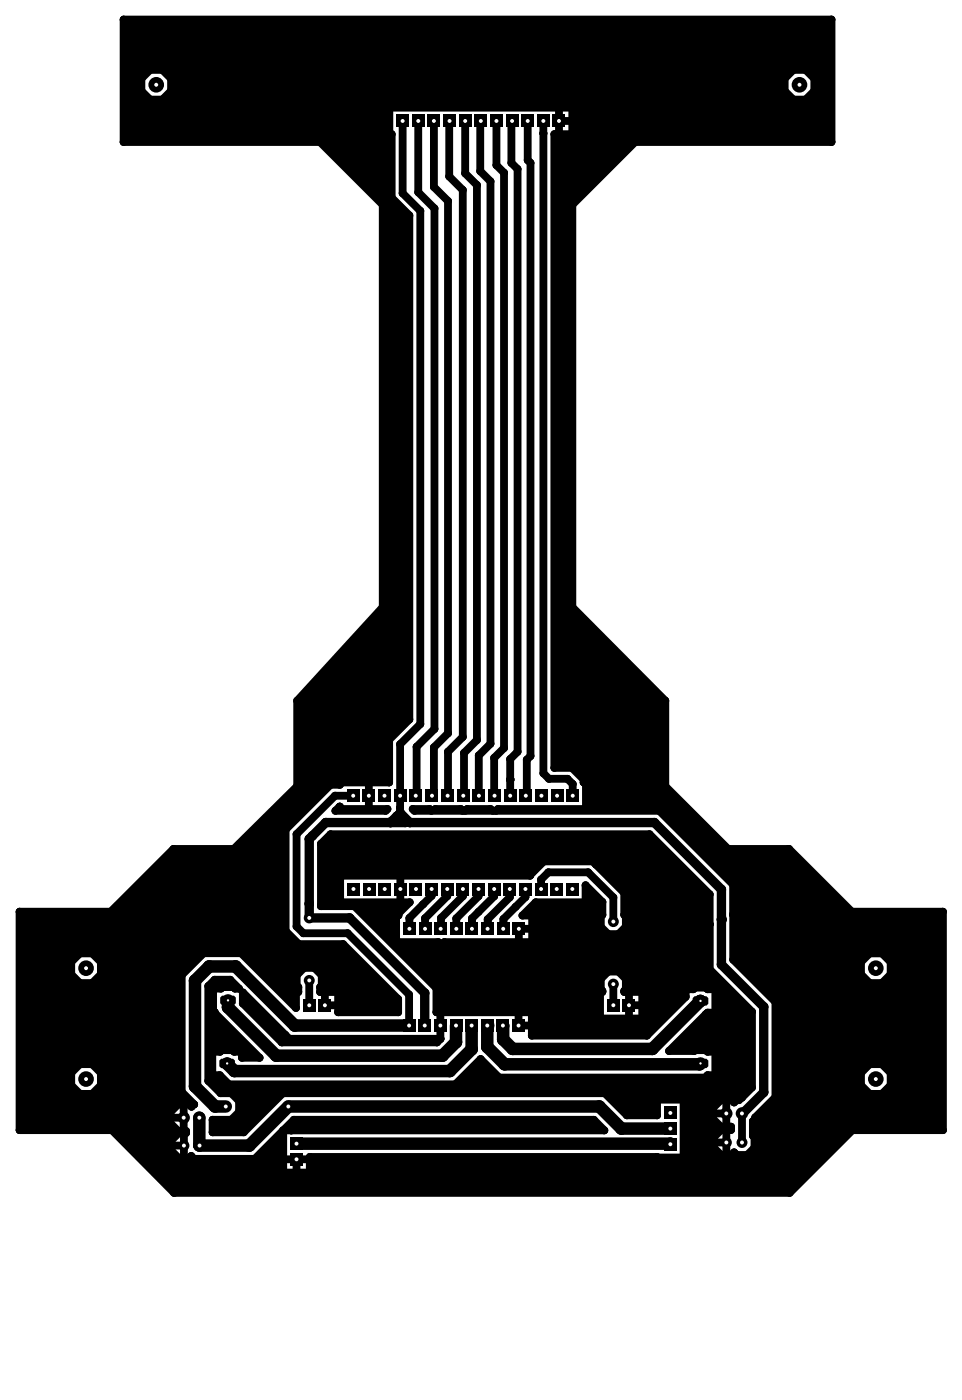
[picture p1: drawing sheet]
<svg xmlns="http://www.w3.org/2000/svg" width="156mm" height="228mm" viewBox="0 0 156 228" stroke-linecap="round" stroke-linejoin="round" font-family="sans-serif">
<g fill="none" stroke="#000" stroke-width="1.3">
<path d="M20.1 3.2h115v19.9h-31.9l-10.2 10.2v65.4l15.1 15.2v13.9l10.2 10.2h9.9l10.2 10.2h14.8v35.5h-14.7l-10.2 10.2h-100l-10.1-10.2h-15v-35.5h14.8l10.2-10.2h9.8l10.3-10.2v-13.9l13.9-15.2v-65.4l-10.2-10.2h-31.9zM63.2 17.5h29.8v4.3h-2.9v103h2.8l1.9 1.9v.5h.4v4.3h-14.3l-.3 .3h26.5l12 12v12.2l6.9 6.8v15.5l-3.3 3.3v.3l-.4 .3v2.4l.3 .2v1.7l-1.2 1.2h-1.7l-.4-.4-.5 .4h-1.7l-1.1-1.2v-1.7l1.1-1.2h1.7v-.5h-1.7l-1.3-1.2v-1.8l1.3-1.3h1.8l.4 .4 .3-.4h.4l2.2-2.1v-12.3l-6.9-6.8v-12.2l-9.8-9.8h-51.8l-1.6 1.5v10.2h5.5l13.3 13.3v3.9h15.5v3.8h18.7l6.3-6.3v-1.2h1.2l.3-.3h1.8l.2 .3h1.3v3.8h-1.3l-6.2 6.2h4.1l.1-.1h1.8l.2 .2h1.3v3.8h-1.3l-.3 .4h-33.5l-3-3-4.1 4.1h-36.8l-1.5-1.5h-1.2v-3.8h1.2l.3-.2h1.8l.2 .2h1.3v1h2.9l-7.3-7.3v-.1h-.3v-3.8h1.3l.2-.3h1.8l.3 .3h.6l-1.4-1.5h-2.5l-1.1 1.1v15.4l2 2h1.8l1.2 1.2v1.8l-1.2 1.3h-3.1v2h5.1l6.3-6.3h52.3l3.6 3.6h4.9v-2.6h4.3v9.4h-4.3v-.1h-56.4v2.6h-4.3v-6.9l-4.6 4.6h-9.9l-.4-.4-.4 .3h-1.7l-1.2-1.2v-1.7l1.2-1.2h1.2v-.3h-1.3l-1.2-1.2v-1.8l1.2-1.3h1.8l.4 .4 .4-.4-2-2v-19l3.6-3.6h6.1l8.9 8.9v-2.6h.4v-.8l-.3-.2v-1.7l1.2-1.2h1.7l1.2 1.2v1.7l-.3 .2v.8h2.9v3.3h9.8v-2.1l-9-9h-7.2l-2.1-2.1v-16.5l7.3-7.3h1.5v-.3h8v-7l3.3-3.3v-81.9l-2.9-2.9v-10.3h-.4zM65.4 19.7v11.7l2.9 2.9v83.4l-3.3 3.3v11.1l-.4 .4M67.9 19.7v11.5l2.7 2.7v84.6l-2.9 2.9v7.8l-.2 .1M70.5 19.7v10.7l2.3 2.3v86.5l-2.3 2.3v8.2l-.3-.4M73 19.7h.3l-.3 .3v8.7l2.2 2.2v88.9l-2.4 2.4-.1 7.1M75.6 19.7v8.5l1.9 1.9v90.2l-2.1 2.1v7.1l-.1-.2M78.1 19.7h-.1v8.1l1.7 1.7v91.4l-1.9 1.9v6.5M80.6 19.7v7.1l1.3 1.3v93.5l-1.6 1.6v6.4l-.1 .1 .1-.4M83.2 19.7l-.1 .1v6.7l1 1v94.7l-1.2 1.2v5.9M85.7 19.7v6.3l.5 .5v96.4l-.6 .6v5.4l.1 .2M88.3 19.7v106l.9 .9h3l.8 .8v1.9"/>
<path d="M90.8 19.7h2.2M90.8 17.5v4.3M54.5 131.8l.7-.7v.4h7.7l-.3 .3zM57.4 129.3h-3l-6.2 6.3v15l1.1 1.1h7.2l10 10v5M59.9 127.2v4.3M64.6 132.5l1.2 1.2h.8M64.6 132.5l-.1 .1h.3M67 131.5h2.8l.3 .3 .6-.3h4.1l.3 .3h-7.8zM75.6 131.8l.3-.3h3.8l.4 .3zM85.7 129.1l-.3 .3M85.7 129.1l-.2 .4-.1-.2M50.2 159.3v4.1"/>
<path d="M55.3 142.3h30.8l2.2-2.3h8l5.1 5.1v3.6l.3 .2v1.7l-1.2 1.2h-1.7l-1.2-1.2v-1.7l.3-.2v-2.1l-2.8-2.7v2.7h-8.1l-2.1 2.2h1.5v4.3h-14.2l-.5 .5-.5-.5h-6.9v-4.3h.4v-.3l1.9-1.9h-11.3zM65 142.3v4.3M70.1 144.5v1.1l-3.6 3.6v1.8M72.7 144.5v1.1l-3.7 3.6v1.8M75.2 144.5v1.1l-3.6 3.6v1.8l.1 .1-.1-.1M77.7 144.5v1.2l-3.6 3.6v1.7M80.3 144.5v1.2l-3.6 3.6v1.7M82.8 144.5v1.3l-3.6 3.6v1.6M85.4 144.5v1.3l-3.6 3.6-.1 1.6M86.4 151h-2.1v2.1M87.9 144.5v-1.5l1.2-1.2h6.4l4.1 4.1v3.9M98.8 157.9h1.7l1.2 1.2v1.7l-.3 .2v.2h2.9v4.3h-6.8v-4.3h.4v-.2l-.3-.2v-1.7z"/>
<path d="M99.6 159.9v3.5M115.3 150.2h.1M119.1 148.7h.1M29.8 179.5v4.3M39.4 161.3l7.6 7.5h24.6l-.6 .6h-25.2l-6.4-6.3zM52.8 161.2v2.2h2.1M71.5 164.5v4.3M84.2 164.5v2.2h2.2M102.2 163.4h2.1M102.2 161.2v4.3M118 178.8v4.3M27.7 181.7h2.1"/>
<path d="M27.8 186.2h2.1M29.9 184.1v4.1M46 183.7l1.7-1.7h48.8l1.7 1.7zM46 188.4h4.3M48.2 188.4v2.2M115.8 181h2.2M116 185.7h2M118 183.6v4.1M120.5 181l-.1-.2 .1 .1v4.8"/>
<circle cx="25.4" cy="13.8" r="2.61"/>
<circle cx="129.9" cy="13.8" r="2.61"/>
<circle cx="14" cy="157.4" r="2.61"/>
<circle cx="142.3" cy="157.4" r="2.61"/>
<circle cx="14" cy="175.4" r="2.61"/>
<circle cx="142.3" cy="175.4" r="2.61"/>
</g>
<g fill="#000">
<path d="M54.5 131.8l.7-.7v.4h7.7l-.3 .3z" fill-rule="evenodd"/>
<path d="M67 131.5h2.8l.3 .3 .6-.3h4.1l.3 .3h-7.8z" fill-rule="evenodd"/>
<path d="M20.1 3.2h115v19.9h-31.9l-10.2 10.2v65.4l15.1 15.2v13.9l10.2 10.2h9.9l10.2 10.2h14.8v35.5h-14.7l-10.2 10.2h-100l-10.1-10.2h-15v-35.5h14.8l10.2-10.2h9.8l10.3-10.2v-13.9l13.9-15.2v-65.4l-10.2-10.2h-31.9zM63.2 17.5h29.8v4.3h-2.9v103h2.8l1.9 1.9v.5h.4v4.3h-14.3l-.3 .3h26.5l12 12v12.2l6.9 6.8v15.5l-3.3 3.3v.3l-.4 .3v2.4l.3 .2v1.7l-1.2 1.2h-1.7l-.4-.4-.5 .4h-1.7l-1.1-1.2v-1.7l1.1-1.2h1.7v-.5h-1.7l-1.3-1.2v-1.8l1.3-1.3h1.8l.4 .4 .3-.4h.4l2.2-2.1v-12.3l-6.9-6.8v-12.2l-9.8-9.8h-51.8l-1.6 1.5v10.2h5.5l13.3 13.3v3.9h15.5v3.8h18.7l6.3-6.3v-1.2h1.2l.3-.3h1.8l.2 .3h1.3v3.8h-1.3l-6.2 6.2h4.1l.1-.1h1.8l.2 .2h1.3v3.8h-1.3l-.3 .4h-33.5l-3-3-4.1 4.1h-36.8l-1.5-1.5h-1.2v-3.8h1.2l.3-.2h1.8l.2 .2h1.3v1h2.9l-7.3-7.3v-.1h-.3v-3.8h1.3l.2-.3h1.8l.3 .3h.6l-1.4-1.5h-2.5l-1.1 1.1v15.4l2 2h1.8l1.2 1.2v1.8l-1.2 1.3h-3.1v2h5.1l6.3-6.3h52.3l3.6 3.6h4.9v-2.6h4.3v9.4h-4.3v-.1h-56.4v2.6h-4.3v-6.9l-4.6 4.6h-9.9l-.4-.4-.4 .3h-1.7l-1.2-1.2v-1.7l1.2-1.2h1.2v-.3h-1.3l-1.2-1.2v-1.8l1.2-1.3h1.8l.4 .4 .4-.4-2-2v-19l3.6-3.6h6.1l8.9 8.9v-2.6h.4v-.8l-.3-.2v-1.7l1.2-1.2h1.7l1.2 1.2v1.7l-.3 .2v.8h2.9v3.3h9.8v-2.1l-9-9h-7.2l-2.1-2.1v-16.5l7.3-7.3h1.5v-.3h8v-7l3.3-3.3v-81.9l-2.9-2.9v-10.3h-.4zM55.3 142.3h30.8l2.2-2.3h8l5.1 5.1v3.6l.3 .2v1.7l-1.2 1.2h-1.7l-1.2-1.2v-1.7l.3-.2v-2.1l-2.8-2.7v2.7h-8.1l-2.1 2.2h1.5v4.3h-14.2l-.5 .5-.5-.5h-6.9v-4.3h.4v-.3l1.9-1.9h-11.3zM98.8 157.9h1.7l1.2 1.2v1.7l-.3 .2v.2h2.9v4.3h-6.8v-4.3h.4v-.2l-.3-.2v-1.7zM139.7 157.4a2.61 2.61 0 0 0 5.2 0 2.61 2.61 0 0 0-5.2 0zM139.7 175.4a2.61 2.61 0 0 0 5.2 0 2.61 2.61 0 0 0-5.2 0zM11.4 157.4a2.61 2.61 0 0 0 5.2 0 2.61 2.61 0 0 0-5.2 0zM11.4 175.4a2.61 2.61 0 0 0 5.2 0 2.61 2.61 0 0 0-5.2 0zM22.8 13.8a2.61 2.61 0 0 0 5.2 0 2.61 2.61 0 0 0-5.2 0zM127.3 13.8a2.61 2.61 0 0 0 5.2 0 2.61 2.61 0 0 0-5.2 0z" fill-rule="evenodd"/>
<path d="M39.4 161.3l7.6 7.5h24.6l-.6 .6h-25.2l-6.4-6.3z" fill-rule="evenodd"/>
<path d="M112.8 161.9h2l.3 .3v.9l-.3 .3h-2l-.3-.3v-.9z" fill-rule="evenodd"/>
<path d="M46 183.7l1.7-1.7h48.8l1.7 1.7z" fill-rule="evenodd"/>
<circle cx="20.1" cy="3.2" r=".63"/>
<circle cx="23" cy="14.8" r=".63"/>
<circle cx="23" cy="12.8" r=".63"/>
<circle cx="24.4" cy="11.4" r=".63"/>
<circle cx="24.4" cy="16.2" r=".63"/>
<circle cx="26.4" cy="16.2" r=".63"/>
<circle cx="26.4" cy="11.4" r=".63"/>
<circle cx="27.8" cy="14.8" r=".63"/>
<circle cx="27.8" cy="12.8" r=".63"/>
<circle cx="63.2" cy="17.5" r=".63"/>
<circle cx="73" cy="20" r=".63"/>
<circle cx="73.3" cy="19.7" r=".63"/>
<circle cx="78" cy="19.7" r=".63"/>
<circle cx="83.1" cy="19.8" r=".63"/>
<circle cx="90.8" cy="17.5" r=".63"/>
<circle cx="93" cy="17.5" r=".63"/>
<circle cx="93" cy="19.7" r=".63"/>
<circle cx="127.5" cy="12.8" r=".63"/>
<circle cx="127.5" cy="14.8" r=".63"/>
<circle cx="128.9" cy="11.4" r=".63"/>
<circle cx="128.9" cy="16.2" r=".63"/>
<circle cx="130.9" cy="11.4" r=".63"/>
<circle cx="130.9" cy="16.2" r=".63"/>
<circle cx="132.3" cy="14.8" r=".63"/>
<circle cx="132.3" cy="12.8" r=".63"/>
<circle cx="135.1" cy="3.2" r=".63"/>
<circle cx="20.1" cy="23.1" r=".63"/>
<circle cx="52" cy="23.1" r=".63"/>
<circle cx="62.2" cy="33.3" r=".63"/>
<circle cx="63.2" cy="21.8" r=".63"/>
<circle cx="63.6" cy="32.1" r=".63"/>
<circle cx="63.6" cy="21.8" r=".63"/>
<circle cx="65.4" cy="31.4" r=".63"/>
<circle cx="66.5" cy="35" r=".63"/>
<circle cx="67.9" cy="31.3" r=".63"/>
<circle cx="68.3" cy="34.3" r=".63"/>
<circle cx="70.5" cy="30.4" r=".63"/>
<circle cx="70.6" cy="33.9" r=".63"/>
<circle cx="72.8" cy="32.7" r=".63"/>
<circle cx="73" cy="28.7" r=".63"/>
<circle cx="75.2" cy="30.9" r=".63"/>
<circle cx="75.6" cy="28.2" r=".63"/>
<circle cx="77.5" cy="30.1" r=".63"/>
<circle cx="78" cy="27.8" r=".63"/>
<circle cx="79.7" cy="29.5" r=".63"/>
<circle cx="80.6" cy="26.9" r=".63"/>
<circle cx="81.9" cy="28.1" r=".63"/>
<circle cx="83.1" cy="26.5" r=".63"/>
<circle cx="84.1" cy="27.5" r=".63"/>
<circle cx="85.7" cy="26" r=".63"/>
<circle cx="86.2" cy="26.5" r=".63"/>
<circle cx="88.3" cy="21.7" r=".63"/>
<circle cx="90.1" cy="21.8" r=".63"/>
<circle cx="90.8" cy="21.8" r=".63"/>
<circle cx="93" cy="21.8" r=".63"/>
<circle cx="93" cy="33.3" r=".63"/>
<circle cx="103.2" cy="23.1" r=".63"/>
<circle cx="135.1" cy="23.1" r=".63"/>
<circle cx="62.2" cy="98.7" r=".63"/>
<circle cx="93" cy="98.7" r=".63"/>
<circle cx="48.3" cy="113.9" r=".63"/>
<circle cx="66.5" cy="116.9" r=".63"/>
<circle cx="68.3" cy="117.7" r=".63"/>
<circle cx="70.6" cy="118.5" r=".63"/>
<circle cx="72.8" cy="119.2" r=".63"/>
<circle cx="75.2" cy="119.8" r=".63"/>
<circle cx="108.1" cy="113.9" r=".63"/>
<circle cx="28.2" cy="138" r=".63"/>
<circle cx="38" cy="138" r=".63"/>
<circle cx="46.4" cy="134.8" r=".63"/>
<circle cx="48.2" cy="135.6" r=".63"/>
<circle cx="48.3" cy="127.8" r=".63"/>
<circle cx="50.2" cy="136.4" r=".76"/>
<circle cx="50.7" cy="135.9" r=".76"/>
<circle cx="52.1" cy="137.2" r=".63"/>
<circle cx="52.9" cy="133.7" r=".76"/>
<circle cx="53.7" cy="127.6" r=".63"/>
<circle cx="53.7" cy="135.6" r=".63"/>
<circle cx="54.4" cy="129.3" r=".63"/>
<circle cx="54.5" cy="131.8" r=".63"/>
<circle cx="55.2" cy="131.1" r=".63"/>
<circle cx="55.2" cy="131.5" r=".63"/>
<circle cx="55.2" cy="127.6" r=".63"/>
<circle cx="55.2" cy="127.2" r=".63"/>
<circle cx="59.9" cy="131.5" r=".63"/>
<circle cx="59.9" cy="129.1" r=".63"/>
<circle cx="59.9" cy="127.2" r=".63"/>
<circle cx="59.9" cy="128.6" r=".63"/>
<circle cx="62.6" cy="131.8" r=".63"/>
<circle cx="62.9" cy="131.5" r=".63"/>
<circle cx="63.2" cy="120.2" r=".63"/>
<circle cx="63.2" cy="127.2" r=".63"/>
<circle cx="63.4" cy="133.7" r=".76"/>
<circle cx="63.6" cy="133.5" r=".76"/>
<circle cx="64.5" cy="132.6" r=".76"/>
<circle cx="64.5" cy="132.6" r=".63"/>
<circle cx="64.6" cy="132.5" r=".63"/>
<circle cx="64.8" cy="132.6" r=".76"/>
<circle cx="64.8" cy="132.6" r=".63"/>
<circle cx="65" cy="132.6" r=".76"/>
<circle cx="65" cy="132.1" r=".76"/>
<circle cx="65" cy="131.3" r=".63"/>
<circle cx="65" cy="132.1" r=".63"/>
<circle cx="65" cy="121" r=".63"/>
<circle cx="65.8" cy="133.7" r=".76"/>
<circle cx="65.8" cy="133.7" r=".63"/>
<circle cx="66.5" cy="133.7" r=".63"/>
<circle cx="66.6" cy="133.7" r=".76"/>
<circle cx="66.6" cy="133.7" r=".63"/>
<circle cx="67" cy="131.5" r=".63"/>
<circle cx="67.3" cy="131.8" r=".63"/>
<circle cx="67.7" cy="121.4" r=".63"/>
<circle cx="67.7" cy="129.2" r=".63"/>
<circle cx="69.8" cy="131.5" r=".63"/>
<circle cx="70.1" cy="131.8" r=".63"/>
<circle cx="70.2" cy="129.4" r=".63"/>
<circle cx="70.5" cy="121.5" r=".63"/>
<circle cx="70.5" cy="129.7" r=".63"/>
<circle cx="70.7" cy="131.5" r=".63"/>
<circle cx="72.8" cy="122.2" r=".63"/>
<circle cx="72.8" cy="129.3" r=".63"/>
<circle cx="74.8" cy="131.5" r=".63"/>
<circle cx="75.1" cy="131.8" r=".63"/>
<circle cx="75.4" cy="129.5" r=".63"/>
<circle cx="75.4" cy="122.4" r=".63"/>
<circle cx="75.6" cy="131.8" r=".63"/>
<circle cx="75.9" cy="131.5" r=".63"/>
<circle cx="77.5" cy="120.3" r=".63"/>
<circle cx="77.8" cy="129.3" r=".63"/>
<circle cx="77.8" cy="122.8" r=".63"/>
<circle cx="79.7" cy="131.5" r=".63"/>
<circle cx="79.7" cy="120.9" r=".63"/>
<circle cx="80.1" cy="131.8" r=".63"/>
<circle cx="80.2" cy="129.7" r=".63"/>
<circle cx="80.3" cy="129.6" r=".63"/>
<circle cx="80.3" cy="123.2" r=".63"/>
<circle cx="80.6" cy="131.8" r=".63"/>
<circle cx="80.9" cy="131.5" r=".63"/>
<circle cx="81.9" cy="121.6" r=".63"/>
<circle cx="82.9" cy="126.7" r=".63"/>
<circle cx="82.9" cy="126.8" r=".63"/>
<circle cx="82.9" cy="123.4" r=".63"/>
<circle cx="84.1" cy="122.2" r=".63"/>
<circle cx="85.4" cy="129.4" r=".63"/>
<circle cx="85.5" cy="129.5" r=".63"/>
<circle cx="85.6" cy="123.5" r=".63"/>
<circle cx="85.6" cy="129" r=".63"/>
<circle cx="85.7" cy="129.1" r=".63"/>
<circle cx="85.7" cy="129.3" r=".63"/>
<circle cx="86.2" cy="122.9" r=".63"/>
<circle cx="88.3" cy="125.7" r=".63"/>
<circle cx="89.2" cy="126.6" r=".63"/>
<circle cx="90.1" cy="124.8" r=".63"/>
<circle cx="92.2" cy="126.6" r=".63"/>
<circle cx="92.9" cy="124.8" r=".63"/>
<circle cx="93" cy="127.4" r=".63"/>
<circle cx="94.8" cy="127.2" r=".63"/>
<circle cx="94.8" cy="126.7" r=".63"/>
<circle cx="95.2" cy="127.2" r=".63"/>
<circle cx="95.2" cy="131.5" r=".63"/>
<circle cx="105.5" cy="135.6" r=".63"/>
<circle cx="106.3" cy="133.7" r=".76"/>
<circle cx="107.1" cy="131.8" r=".63"/>
<circle cx="108.1" cy="127.8" r=".63"/>
<circle cx="118.3" cy="138" r=".63"/>
<circle cx="128.2" cy="138" r=".63"/>
<circle cx="3.2" cy="148.2" r=".63"/>
<circle cx="11.6" cy="158.4" r=".63"/>
<circle cx="11.6" cy="156.4" r=".63"/>
<circle cx="13" cy="155" r=".63"/>
<circle cx="13" cy="159.8" r=".63"/>
<circle cx="15" cy="159.8" r=".63"/>
<circle cx="15" cy="155" r=".63"/>
<circle cx="16.4" cy="156.4" r=".63"/>
<circle cx="16.4" cy="158.4" r=".63"/>
<circle cx="18" cy="148.2" r=".63"/>
<circle cx="29.5" cy="158.5" r=".63"/>
<circle cx="31.7" cy="159.4" r="1.01"/>
<circle cx="33.1" cy="154.9" r=".63"/>
<circle cx="34" cy="157.1" r="1.01"/>
<circle cx="34.9" cy="159.2" r=".63"/>
<circle cx="37.4" cy="159.2" r=".63"/>
<circle cx="38.3" cy="157.1" r="1.01"/>
<circle cx="39.2" cy="154.9" r=".63"/>
<circle cx="46.4" cy="151.3" r=".63"/>
<circle cx="48.2" cy="150.6" r=".63"/>
<circle cx="48.2" cy="158.5" r=".63"/>
<circle cx="48.5" cy="153.5" r=".63"/>
<circle cx="49.3" cy="151.7" r=".63"/>
<circle cx="49.4" cy="157.3" r=".63"/>
<circle cx="50.2" cy="146.9" r=".76"/>
<circle cx="51.1" cy="157.3" r=".63"/>
<circle cx="52.1" cy="147.3" r=".63"/>
<circle cx="52.3" cy="158.5" r=".63"/>
<circle cx="55.3" cy="146.7" r=".63"/>
<circle cx="55.3" cy="142.3" r=".63"/>
<circle cx="55.7" cy="153.5" r=".63"/>
<circle cx="56.5" cy="151.7" r=".63"/>
<circle cx="56.8" cy="149.2" r=".76"/>
<circle cx="57.6" cy="147.3" r=".63"/>
<circle cx="64.3" cy="153.1" r=".63"/>
<circle cx="64.3" cy="148.8" r=".63"/>
<circle cx="64.7" cy="148.8" r=".63"/>
<circle cx="64.7" cy="148.5" r=".63"/>
<circle cx="65" cy="146.7" r=".63"/>
<circle cx="65" cy="142.3" r=".63"/>
<circle cx="66.5" cy="149.2" r=".63"/>
<circle cx="66.6" cy="146.7" r=".63"/>
<circle cx="68.7" cy="147" r=".63"/>
<circle cx="69" cy="149.3" r=".63"/>
<circle cx="70.1" cy="145.6" r=".63"/>
<circle cx="71.2" cy="153.1" r=".63"/>
<circle cx="71.6" cy="151" r=".63"/>
<circle cx="71.6" cy="149.2" r=".63"/>
<circle cx="71.7" cy="153.6" r=".63"/>
<circle cx="71.7" cy="151.1" r=".63"/>
<circle cx="72.2" cy="153.1" r=".63"/>
<circle cx="72.7" cy="145.6" r=".63"/>
<circle cx="74.1" cy="149.3" r=".63"/>
<circle cx="75.2" cy="145.7" r=".63"/>
<circle cx="76.7" cy="149.3" r=".63"/>
<circle cx="76.7" cy="149.9" r=".63"/>
<circle cx="77.7" cy="145.7" r=".63"/>
<circle cx="77.7" cy="148.2" r=".63"/>
<circle cx="79.2" cy="149.9" r=".63"/>
<circle cx="79.2" cy="149.4" r=".63"/>
<circle cx="80.3" cy="145.7" r=".63"/>
<circle cx="81.8" cy="149.4" r=".63"/>
<circle cx="81.8" cy="149.9" r=".63"/>
<circle cx="82.8" cy="145.8" r=".63"/>
<circle cx="83.8" cy="147.4" r=".63"/>
<circle cx="84.3" cy="153.1" r=".63"/>
<circle cx="84.9" cy="148.8" r=".63"/>
<circle cx="85.4" cy="145.8" r=".63"/>
<circle cx="86.1" cy="142.3" r=".63"/>
<circle cx="86.1" cy="142.2" r=".63"/>
<circle cx="86.4" cy="153.1" r=".63"/>
<circle cx="86.4" cy="148.8" r=".63"/>
<circle cx="86.4" cy="151" r=".63"/>
<circle cx="87" cy="146.7" r=".63"/>
<circle cx="87.9" cy="143" r=".63"/>
<circle cx="88.3" cy="140" r=".63"/>
<circle cx="89.1" cy="141.8" r=".63"/>
<circle cx="95.1" cy="146.7" r=".63"/>
<circle cx="95.1" cy="143.9" r=".63"/>
<circle cx="95.5" cy="141.8" r=".63"/>
<circle cx="96.3" cy="140" r=".63"/>
<circle cx="96.8" cy="140.5" r=".63"/>
<circle cx="97.6" cy="159.1" r=".63"/>
<circle cx="97.6" cy="149" r=".63"/>
<circle cx="97.6" cy="150.6" r=".63"/>
<circle cx="97.9" cy="146.6" r=".63"/>
<circle cx="97.9" cy="148.7" r=".63"/>
<circle cx="98.8" cy="157.9" r=".63"/>
<circle cx="98.8" cy="151.8" r=".63"/>
<circle cx="99.6" cy="160" r=".63"/>
<circle cx="99.6" cy="145.9" r=".63"/>
<circle cx="100.5" cy="157.9" r=".63"/>
<circle cx="100.5" cy="151.8" r=".63"/>
<circle cx="101.4" cy="148.7" r=".63"/>
<circle cx="101.4" cy="145.1" r=".63"/>
<circle cx="101.7" cy="159.1" r=".63"/>
<circle cx="101.7" cy="150.6" r=".63"/>
<circle cx="101.7" cy="149" r=".63"/>
<circle cx="115.3" cy="150.2" r=".63"/>
<circle cx="115.3" cy="145.4" r=".63"/>
<circle cx="115.3" cy="157.6" r=".63"/>
<circle cx="117.2" cy="149.5" r=".76"/>
<circle cx="117.2" cy="156.8" r=".76"/>
<circle cx="117.2" cy="144.6" r=".76"/>
<circle cx="119.1" cy="148.7" r=".63"/>
<circle cx="119.1" cy="143.8" r=".63"/>
<circle cx="119.1" cy="156" r=".63"/>
<circle cx="138.4" cy="148.2" r=".63"/>
<circle cx="139.9" cy="158.4" r=".63"/>
<circle cx="139.9" cy="156.4" r=".63"/>
<circle cx="141.3" cy="155" r=".63"/>
<circle cx="141.3" cy="159.8" r=".63"/>
<circle cx="143.3" cy="159.8" r=".63"/>
<circle cx="143.3" cy="155" r=".63"/>
<circle cx="144.7" cy="158.4" r=".63"/>
<circle cx="144.7" cy="156.4" r=".63"/>
<circle cx="153.2" cy="148.2" r=".63"/>
<circle cx="11.6" cy="174.4" r=".63"/>
<circle cx="11.6" cy="176.4" r=".63"/>
<circle cx="13" cy="177.8" r=".63"/>
<circle cx="13" cy="173" r=".63"/>
<circle cx="15" cy="177.8" r=".63"/>
<circle cx="15" cy="173" r=".63"/>
<circle cx="16.4" cy="176.4" r=".63"/>
<circle cx="16.4" cy="174.4" r=".63"/>
<circle cx="28.9" cy="179.5" r=".63"/>
<circle cx="29.5" cy="177.5" r=".63"/>
<circle cx="29.8" cy="179.5" r=".63"/>
<circle cx="30.7" cy="179.5" r=".63"/>
<circle cx="31.1" cy="179.9" r=".63"/>
<circle cx="31.5" cy="179.5" r=".63"/>
<circle cx="31.7" cy="176.6" r="1.01"/>
<circle cx="33.8" cy="175.7" r=".63"/>
<circle cx="33.8" cy="160.3" r=".63"/>
<circle cx="34.5" cy="174.8" r=".63"/>
<circle cx="34.5" cy="170.9" r=".63"/>
<circle cx="34.6" cy="164.5" r=".63"/>
<circle cx="34.6" cy="160.7" r=".63"/>
<circle cx="34.9" cy="164.5" r=".63"/>
<circle cx="34.9" cy="164.6" r=".63"/>
<circle cx="34.9" cy="179.8" r="1.01"/>
<circle cx="35.7" cy="174.8" r=".63"/>
<circle cx="35.7" cy="170.9" r=".63"/>
<circle cx="35.8" cy="177.7" r=".63"/>
<circle cx="35.9" cy="160.7" r=".63"/>
<circle cx="36" cy="170.7" r=".63"/>
<circle cx="36.1" cy="160.4" r=".63"/>
<circle cx="36.9" cy="172.9" r="1.01"/>
<circle cx="37" cy="163.7" r="1.01"/>
<circle cx="37.2" cy="176.2" r=".63"/>
<circle cx="37.6" cy="177.7" r=".63"/>
<circle cx="37.8" cy="170.7" r=".63"/>
<circle cx="37.9" cy="160.4" r=".63"/>
<circle cx="38" cy="170.9" r=".63"/>
<circle cx="38.1" cy="174.1" r="1.01"/>
<circle cx="38.2" cy="160.7" r=".63"/>
<circle cx="38.8" cy="160.7" r=".63"/>
<circle cx="38.8" cy="179" r=".63"/>
<circle cx="39.3" cy="170.9" r=".63"/>
<circle cx="39.3" cy="171.9" r=".63"/>
<circle cx="39.4" cy="163.1" r=".63"/>
<circle cx="39.4" cy="161.3" r=".63"/>
<circle cx="42.2" cy="171.9" r=".63"/>
<circle cx="44.9" cy="171.6" r="1.01"/>
<circle cx="45.8" cy="169.4" r=".63"/>
<circle cx="45.9" cy="177.7" r=".63"/>
<circle cx="46.3" cy="168.2" r=".63"/>
<circle cx="47" cy="168.8" r=".63"/>
<circle cx="47.9" cy="166.7" r="1.01"/>
<circle cx="48.1" cy="161.2" r=".63"/>
<circle cx="48.1" cy="163.8" r=".63"/>
<circle cx="48.2" cy="160.2" r=".63"/>
<circle cx="48.5" cy="160.4" r=".63"/>
<circle cx="48.5" cy="161.2" r=".63"/>
<circle cx="52" cy="160.4" r=".63"/>
<circle cx="52" cy="161.2" r=".63"/>
<circle cx="52.3" cy="160.2" r=".63"/>
<circle cx="52.8" cy="161.2" r=".63"/>
<circle cx="54.9" cy="164.5" r=".63"/>
<circle cx="54.9" cy="163.4" r=".63"/>
<circle cx="54.9" cy="161.2" r=".63"/>
<circle cx="64.7" cy="164.5" r=".63"/>
<circle cx="64.7" cy="162.4" r=".63"/>
<circle cx="66.5" cy="161.7" r=".63"/>
<circle cx="69" cy="161.4" r=".76"/>
<circle cx="70.9" cy="164.5" r=".63"/>
<circle cx="70.9" cy="160.6" r=".63"/>
<circle cx="71" cy="169.4" r=".63"/>
<circle cx="71.5" cy="164.5" r=".63"/>
<circle cx="71.5" cy="168.8" r=".63"/>
<circle cx="71.6" cy="168.8" r=".63"/>
<circle cx="71.9" cy="171.6" r="1.01"/>
<circle cx="73.1" cy="174.1" r="1.01"/>
<circle cx="74" cy="176.2" r=".63"/>
<circle cx="74.1" cy="169.4" r="1.01"/>
<circle cx="76.6" cy="170.5" r="1.01"/>
<circle cx="78.1" cy="172.1" r=".63"/>
<circle cx="79.2" cy="170.2" r="1.01"/>
<circle cx="79.2" cy="166.7" r="1.01"/>
<circle cx="81.1" cy="175.1" r=".63"/>
<circle cx="81.7" cy="166.7" r="1.01"/>
<circle cx="81.7" cy="168.9" r="1.01"/>
<circle cx="82" cy="173" r="1.01"/>
<circle cx="83.3" cy="170.5" r="1.01"/>
<circle cx="84.2" cy="164.5" r=".63"/>
<circle cx="86.4" cy="164.5" r=".63"/>
<circle cx="86.4" cy="166.7" r=".63"/>
<circle cx="86.4" cy="168.3" r=".63"/>
<circle cx="97.4" cy="179.8" r="1.01"/>
<circle cx="97.5" cy="165.5" r=".63"/>
<circle cx="97.5" cy="161.2" r=".63"/>
<circle cx="97.6" cy="160.8" r=".63"/>
<circle cx="97.9" cy="161.2" r=".63"/>
<circle cx="97.9" cy="161.1" r=".63"/>
<circle cx="98.2" cy="177.7" r=".63"/>
<circle cx="101.4" cy="161" r=".63"/>
<circle cx="101.4" cy="161.2" r=".63"/>
<circle cx="101.7" cy="160.8" r=".63"/>
<circle cx="102.2" cy="165.5" r=".63"/>
<circle cx="102.2" cy="161.2" r=".63"/>
<circle cx="104.3" cy="165.5" r=".63"/>
<circle cx="104.3" cy="161.2" r=".63"/>
<circle cx="104.3" cy="163.4" r=".63"/>
<circle cx="105.1" cy="168.3" r=".63"/>
<circle cx="106" cy="170.5" r="1.01"/>
<circle cx="106.7" cy="178.7" r=".63"/>
<circle cx="108.7" cy="170.8" r=".63"/>
<circle cx="111" cy="178.7" r=".63"/>
<circle cx="111.4" cy="162" r=".63"/>
<circle cx="111.4" cy="160.8" r=".63"/>
<circle cx="112.6" cy="160.8" r=".63"/>
<circle cx="112.8" cy="170.8" r=".63"/>
<circle cx="112.9" cy="160.5" r=".63"/>
<circle cx="112.9" cy="170.7" r=".63"/>
<circle cx="113.7" cy="173" r="1.01"/>
<circle cx="113.8" cy="162.7" r="1.01"/>
<circle cx="114.6" cy="175.1" r=".63"/>
<circle cx="114.7" cy="164.8" r=".63"/>
<circle cx="114.7" cy="170.7" r=".63"/>
<circle cx="114.7" cy="160.5" r=".63"/>
<circle cx="114.9" cy="174.8" r=".63"/>
<circle cx="114.9" cy="164.6" r=".63"/>
<circle cx="114.9" cy="170.9" r=".63"/>
<circle cx="114.9" cy="160.8" r=".63"/>
<circle cx="116.2" cy="164.6" r=".63"/>
<circle cx="116.2" cy="174.8" r=".63"/>
<circle cx="116.2" cy="170.9" r=".63"/>
<circle cx="116.2" cy="160.8" r=".63"/>
<circle cx="117.1" cy="178.8" r=".63"/>
<circle cx="118" cy="178.8" r=".63"/>
<circle cx="118.9" cy="178.8" r=".63"/>
<circle cx="119.3" cy="179.2" r=".63"/>
<circle cx="119.6" cy="178.8" r=".63"/>
<circle cx="120" cy="178.8" r=".63"/>
<circle cx="120.5" cy="178.4" r=".63"/>
<circle cx="122.2" cy="176.8" r=".63"/>
<circle cx="122.2" cy="164.4" r=".63"/>
<circle cx="124.1" cy="177.5" r=".76"/>
<circle cx="124.1" cy="163.6" r=".76"/>
<circle cx="126" cy="178.3" r=".63"/>
<circle cx="126" cy="162.9" r=".63"/>
<circle cx="139.9" cy="174.4" r=".63"/>
<circle cx="139.9" cy="176.4" r=".63"/>
<circle cx="141.3" cy="173" r=".63"/>
<circle cx="141.3" cy="177.8" r=".63"/>
<circle cx="143.3" cy="177.8" r=".63"/>
<circle cx="143.3" cy="173" r=".63"/>
<circle cx="144.7" cy="176.4" r=".63"/>
<circle cx="144.7" cy="174.4" r=".63"/>
<circle cx="3.2" cy="183.7" r=".63"/>
<circle cx="18.2" cy="183.7" r=".63"/>
<circle cx="27.7" cy="182.6" r=".63"/>
<circle cx="27.7" cy="181.7" r=".63"/>
<circle cx="27.7" cy="180.8" r=".63"/>
<circle cx="27.8" cy="186.2" r=".63"/>
<circle cx="27.8" cy="187" r=".63"/>
<circle cx="27.8" cy="185.4" r=".63"/>
<circle cx="28.3" cy="193.9" r=".63"/>
<circle cx="28.9" cy="183.8" r=".63"/>
<circle cx="29" cy="188.2" r=".63"/>
<circle cx="29" cy="184.2" r=".63"/>
<circle cx="29.8" cy="183.8" r=".63"/>
<circle cx="29.9" cy="184.2" r=".63"/>
<circle cx="29.9" cy="188.2" r=".63"/>
<circle cx="30.2" cy="183.8" r=".63"/>
<circle cx="30.2" cy="184.2" r=".63"/>
<circle cx="30.7" cy="188.2" r=".63"/>
<circle cx="31.1" cy="187.9" r=".63"/>
<circle cx="31.5" cy="188.4" r=".63"/>
<circle cx="32.4" cy="186.2" r="1.01"/>
<circle cx="34.5" cy="182" r=".63"/>
<circle cx="34.5" cy="184" r=".63"/>
<circle cx="37.6" cy="182" r=".63"/>
<circle cx="38.8" cy="180.7" r=".63"/>
<circle cx="39.6" cy="184" r=".63"/>
<circle cx="40.5" cy="186.2" r="1.01"/>
<circle cx="41.4" cy="188.4" r=".63"/>
<circle cx="46" cy="190.6" r=".63"/>
<circle cx="46" cy="183.7" r=".63"/>
<circle cx="46" cy="188.4" r=".63"/>
<circle cx="47.3" cy="183.7" r=".63"/>
<circle cx="47.7" cy="182" r=".63"/>
<circle cx="48.2" cy="185.9" r="1.01"/>
<circle cx="48.2" cy="190.6" r=".63"/>
<circle cx="50.3" cy="188" r=".63"/>
<circle cx="50.3" cy="190.6" r=".63"/>
<circle cx="50.3" cy="188.4" r=".63"/>
<circle cx="96.5" cy="182" r=".63"/>
<circle cx="98.2" cy="183.7" r=".63"/>
<circle cx="100.9" cy="183.4" r="1.01"/>
<circle cx="101.8" cy="181.3" r=".63"/>
<circle cx="106.7" cy="188" r=".63"/>
<circle cx="106.7" cy="188.1" r=".63"/>
<circle cx="106.7" cy="181.3" r=".63"/>
<circle cx="108.9" cy="185.9" r="1.01"/>
<circle cx="111" cy="188.1" r=".63"/>
<circle cx="115.8" cy="180.1" r=".63"/>
<circle cx="115.8" cy="181.9" r=".63"/>
<circle cx="115.8" cy="181" r=".63"/>
<circle cx="116" cy="185.7" r=".63"/>
<circle cx="116" cy="184.9" r=".63"/>
<circle cx="116" cy="186.5" r=".63"/>
<circle cx="117.1" cy="183.1" r=".63"/>
<circle cx="117.1" cy="187.7" r=".63"/>
<circle cx="117.1" cy="183.7" r=".63"/>
<circle cx="118" cy="183.1" r=".63"/>
<circle cx="118" cy="187.7" r=".63"/>
<circle cx="118" cy="183.7" r=".63"/>
<circle cx="118.8" cy="183.7" r=".63"/>
<circle cx="118.8" cy="183.1" r=".63"/>
<circle cx="118.8" cy="187.7" r=".63"/>
<circle cx="119.3" cy="187.3" r=".63"/>
<circle cx="119.7" cy="187.7" r=".63"/>
<circle cx="120.4" cy="180.8" r=".63"/>
<circle cx="120.5" cy="181.1" r=".76"/>
<circle cx="120.5" cy="181.1" r=".63"/>
<circle cx="120.5" cy="180.9" r=".63"/>
<circle cx="121.4" cy="187.7" r=".63"/>
<circle cx="122.3" cy="184.6" r=".63"/>
<circle cx="122.3" cy="182.2" r=".63"/>
<circle cx="122.6" cy="184.9" r=".63"/>
<circle cx="122.6" cy="186.5" r=".63"/>
<circle cx="122.7" cy="181.6" r=".63"/>
<circle cx="122.7" cy="181.9" r=".63"/>
<circle cx="128.3" cy="193.9" r=".63"/>
<circle cx="138.5" cy="183.7" r=".63"/>
<circle cx="153.2" cy="183.7" r=".63"/>
</g>
<path d="M64.5 132.6l-1.1 1.1M64.8 132.6h.2v-.5l1.6 1.6h39.7l10.9 10.9v12.2l6.9 6.8v13.9l-3.6 3.6M65.8 133.7h-12.9l-2.7 2.7v12.8h6.6l12.2 12.2v5.3" fill="none" stroke="#000" stroke-width="1.5"/>
<path d="M37 162.6v1.1l7.9 7.9h27l2.2-2.2v-2.7M66.5 166.7h-18.6l-9.6-9.6h-4.3l-2.3 2.3v17.2l3.2 3.2h1.8M76.6 166.7v3.8l-3.5 3.6h-35l-1.2-1.3M79.2 166.7v3.5l2.8 2.8h31.7l.1-.2M113.8 162.7l-7.8 7.8h-22.7l-1.6-1.6v-2.2M32.4 181.7v4.5h8.1l6.3-6.4h50.6l3.5 3.6h8M48.2 185.9h60.7v.1" fill="none" stroke="#000" stroke-width="2"/>
<g fill="#000">
<circle cx="99.6" cy="159.9" r=".63"/>
<circle cx="117.2" cy="149.4" r=".76"/>
<circle cx="79.2" cy="166.7" r="1.01"/>
<circle cx="47.3" cy="183.7" r=".63"/>
<circle cx="48.2" cy="185.9" r="1.01"/>
</g>
<path d="M75.6 131.6h4.5" fill="none" stroke="#000" stroke-width=".29"/>
<circle cx="113.8" cy="162.7" r=".19" fill="#fff"/>
<path d="M112.8 172.1h2l.3 .3v.9l-.3 .3h-2l-.3-.3v-.9z" fill-rule="evenodd" fill="#000"/>
<circle cx="113.8" cy="172.8" r=".19" fill="#fff"/>
<path d="M36.1 161.8h1.9l.3 .3v.9l-.3 .3h-1.9l-.3-.3v-.9z" fill-rule="evenodd" fill="#000"/>
<circle cx="37" cy="162.6" r=".19" fill="#fff"/>
<path d="M35.9 172.1h2l.3 .3v.9l-.3 .3h-2l-.3-.3v-.9z" fill-rule="evenodd" fill="#000"/>
<circle cx="36.9" cy="172.8" r=".19" fill="#fff"/>
<path d="M56.4 143.5h2v2h-2z" fill="#000"/>
<circle cx="57.4" cy="144.5" r=".32" fill="#fff"/>
<path d="M58.9 143.5h2.1v2h-2.1z" fill="#000"/>
<circle cx="60" cy="144.5" r=".32" fill="#fff"/>
<path d="M61.5 143.5h2v2h-2z" fill="#000"/>
<circle cx="62.5" cy="144.5" r=".32" fill="#fff"/>
<path d="M64 143.5h2v2h-2z" fill="#000"/>
<circle cx="65" cy="144.5" r=".32" fill="#fff"/>
<path d="M66.6 143.5h2v2h-2z" fill="#000"/>
<circle cx="67.6" cy="144.5" r=".32" fill="#fff"/>
<path d="M69.1 143.5h2v2h-2z" fill="#000"/>
<circle cx="70.1" cy="144.5" r=".32" fill="#fff"/>
<path d="M71.6 143.5h2.1v2h-2.1z" fill="#000"/>
<circle cx="72.7" cy="144.5" r=".32" fill="#fff"/>
<path d="M74.2 143.5h2v2h-2z" fill="#000"/>
<circle cx="75.2" cy="144.5" r=".32" fill="#fff"/>
<path d="M76.7 143.5h2v2h-2z" fill="#000"/>
<circle cx="77.7" cy="144.5" r=".32" fill="#fff"/>
<path d="M79.3 143.5h2v2h-2z" fill="#000"/>
<circle cx="80.3" cy="144.5" r=".32" fill="#fff"/>
<path d="M81.8 143.5h2v2h-2z" fill="#000"/>
<circle cx="82.8" cy="144.5" r=".32" fill="#fff"/>
<path d="M84.3 143.5h2.1v2h-2.1z" fill="#000"/>
<circle cx="85.4" cy="144.5" r=".32" fill="#fff"/>
<path d="M86.9 143.5h2v2h-2z" fill="#000"/>
<circle cx="87.9" cy="144.5" r=".32" fill="#fff"/>
<path d="M89.4 143.5h2v2h-2z" fill="#000"/>
<circle cx="90.4" cy="144.5" r=".32" fill="#fff"/>
<path d="M92 143.5h2v2h-2z" fill="#000"/>
<circle cx="93" cy="144.5" r=".32" fill="#fff"/>
<path d="M66.5 128.3h2v2h-2z" fill="#000"/>
<circle cx="67.5" cy="129.3" r=".32" fill="#fff"/>
<path d="M64 128.3h2v2h-2z" fill="#000"/>
<circle cx="65" cy="129.3" r=".32" fill="#fff"/>
<path d="M61.4 128.3h2.1v2h-2.1z" fill="#000"/>
<circle cx="62.5" cy="129.3" r=".32" fill="#fff"/>
<path d="M58.9 128.3h2v2h-2z" fill="#000"/>
<circle cx="59.9" cy="129.3" r=".32" fill="#fff"/>
<path d="M56.4 128.3h2v2h-2z" fill="#000"/>
<circle cx="57.4" cy="129.3" r=".32" fill="#fff"/>
<path d="M92 128.3h2v2h-2z" fill="#000"/>
<circle cx="93" cy="129.3" r=".32" fill="#fff"/>
<path d="M89.5 128.3h2v2h-2z" fill="#000"/>
<circle cx="90.5" cy="129.3" r=".32" fill="#fff"/>
<path d="M86.9 128.3h2.1v2h-2.1z" fill="#000"/>
<circle cx="88" cy="129.3" r=".32" fill="#fff"/>
<path d="M84.4 128.3h2v2h-2z" fill="#000"/>
<circle cx="85.4" cy="129.3" r=".32" fill="#fff"/>
<path d="M81.9 128.3h2v2h-2z" fill="#000"/>
<circle cx="82.9" cy="129.3" r=".32" fill="#fff"/>
<path d="M79.3 128.3h2v2h-2z" fill="#000"/>
<circle cx="80.3" cy="129.3" r=".32" fill="#fff"/>
<path d="M76.8 128.3h2v2h-2z" fill="#000"/>
<circle cx="77.8" cy="129.3" r=".32" fill="#fff"/>
<path d="M74.2 128.3h2.1v2h-2.1z" fill="#000"/>
<circle cx="75.3" cy="129.3" r=".32" fill="#fff"/>
<path d="M71.7 128.3h2v2h-2z" fill="#000"/>
<circle cx="72.7" cy="129.3" r=".32" fill="#fff"/>
<path d="M69.2 128.3h2v2h-2z" fill="#000"/>
<circle cx="70.2" cy="129.3" r=".32" fill="#fff"/>
<path d="M64.4 18.6h2v2.1h-2z" fill="#000"/>
<circle cx="65.4" cy="19.7" r=".32" fill="#fff"/>
<path d="M66.9 18.6h2.1v2.1h-2.1z" fill="#000"/>
<circle cx="67.9" cy="19.7" r=".32" fill="#fff"/>
<path d="M69.5 18.6h2v2.1h-2z" fill="#000"/>
<circle cx="70.5" cy="19.7" r=".32" fill="#fff"/>
<path d="M72 18.6h2v2.1h-2z" fill="#000"/>
<circle cx="73" cy="19.7" r=".32" fill="#fff"/>
<path d="M74.6 18.6h2v2.1h-2z" fill="#000"/>
<circle cx="75.6" cy="19.7" r=".32" fill="#fff"/>
<path d="M77.1 18.6h2v2.1h-2z" fill="#000"/>
<circle cx="78.1" cy="19.7" r=".32" fill="#fff"/>
<path d="M79.6 18.6h2.1v2.1h-2.1z" fill="#000"/>
<circle cx="80.6" cy="19.7" r=".32" fill="#fff"/>
<path d="M82.2 18.6h2v2.1h-2z" fill="#000"/>
<circle cx="83.2" cy="19.7" r=".32" fill="#fff"/>
<path d="M84.7 18.6h2v2.1h-2z" fill="#000"/>
<circle cx="85.7" cy="19.7" r=".32" fill="#fff"/>
<path d="M87.3 18.6h2v2.1h-2z" fill="#000"/>
<circle cx="88.3" cy="19.7" r=".32" fill="#fff"/>
<path d="M89.8 18.6h2v2.1h-2z" fill="#000"/>
<circle cx="90.8" cy="19.7" r=".32" fill="#fff"/>
<path d="M83.3 149.9h2v2.1h-2z" fill="#000"/>
<circle cx="84.3" cy="151" r=".32" fill="#fff"/>
<path d="M80.7 149.9h2.1v2.1h-2.1z" fill="#000"/>
<circle cx="81.7" cy="151" r=".32" fill="#fff"/>
<path d="M78.2 149.9h2v2.1h-2z" fill="#000"/>
<circle cx="79.2" cy="151" r=".32" fill="#fff"/>
<path d="M75.7 149.9h2v2.1h-2z" fill="#000"/>
<circle cx="76.7" cy="151" r=".32" fill="#fff"/>
<path d="M73.1 149.9h2v2.1h-2z" fill="#000"/>
<circle cx="74.1" cy="151" r=".32" fill="#fff"/>
<path d="M70.6 149.9h2v2.1h-2z" fill="#000"/>
<circle cx="71.6" cy="151" r=".32" fill="#fff"/>
<path d="M68 149.9h2.1v2.1h-2.1z" fill="#000"/>
<circle cx="69" cy="151" r=".32" fill="#fff"/>
<path d="M65.5 149.9h2v2.1h-2z" fill="#000"/>
<circle cx="66.5" cy="151" r=".32" fill="#fff"/>
<path d="M65.4 165.7h2.1v2h-2.1z" fill="#000"/>
<circle cx="66.5" cy="166.7" r=".32" fill="#fff"/>
<path d="M68 165.7h2v2h-2z" fill="#000"/>
<circle cx="69" cy="166.7" r=".32" fill="#fff"/>
<path d="M70.5 165.7h2v2h-2z" fill="#000"/>
<circle cx="71.5" cy="166.7" r=".32" fill="#fff"/>
<path d="M73.1 165.7h2v2h-2z" fill="#000"/>
<circle cx="74.1" cy="166.7" r=".32" fill="#fff"/>
<path d="M75.6 165.7h2v2h-2z" fill="#000"/>
<circle cx="76.6" cy="166.7" r=".32" fill="#fff"/>
<path d="M78.1 165.7h2.1v2h-2.1z" fill="#000"/>
<circle cx="79.2" cy="166.7" r=".32" fill="#fff"/>
<path d="M80.7 165.7h2v2h-2z" fill="#000"/>
<circle cx="81.7" cy="166.7" r=".32" fill="#fff"/>
<path d="M83.2 165.7h2v2h-2z" fill="#000"/>
<circle cx="84.2" cy="166.7" r=".32" fill="#fff"/>
<path d="M47.2 187.4h2v2h-2z" fill="#000"/>
<circle cx="48.2" cy="188.4" r=".32" fill="#fff"/>
<path d="M47.2 184.9h2v2h-2z" fill="#000"/>
<circle cx="48.2" cy="185.9" r=".32" fill="#fff"/>
<path d="M107.9 185h2v2h-2z" fill="#000"/>
<circle cx="108.9" cy="186" r=".32" fill="#fff"/>
<path d="M107.9 182.4h2v2h-2z" fill="#000"/>
<circle cx="108.9" cy="183.4" r=".32" fill="#fff"/>
<path d="M107.9 179.9h2v2h-2z" fill="#000"/>
<circle cx="108.9" cy="180.9" r=".32" fill="#fff"/>
<circle cx="32.4" cy="181.7" r="1.01" fill="#000"/>
<circle cx="32.4" cy="181.7" r=".32" fill="#fff"/>
<circle cx="29.8" cy="181.7" r="1.01" fill="#000"/>
<circle cx="29.8" cy="181.7" r=".32" fill="#fff"/>
<circle cx="120.5" cy="181" r="1.01" fill="#000"/>
<circle cx="120.5" cy="181" r=".32" fill="#fff"/>
<circle cx="118" cy="181" r="1.01" fill="#000"/>
<circle cx="118" cy="181" r=".32" fill="#fff"/>
<circle cx="46.8" cy="179.8" r=".89" fill="#000"/>
<circle cx="46.8" cy="179.8" r=".32" fill="#fff"/>
<circle cx="36.7" cy="179.8" r=".89" fill="#000"/>
<circle cx="36.7" cy="179.8" r=".32" fill="#fff"/>
<path d="M98.6 162.4h2v2h-2z" fill="#000"/>
<circle cx="99.6" cy="163.4" r=".32" fill="#fff"/>
<path d="M101.2 162.4h2v2h-2z" fill="#000"/>
<circle cx="102.2" cy="163.4" r=".32" fill="#fff"/>
<path d="M49.2 162.4h2v2h-2z" fill="#000"/>
<circle cx="50.2" cy="163.4" r=".32" fill="#fff"/>
<path d="M51.8 162.4h2v2h-2z" fill="#000"/>
<circle cx="52.8" cy="163.4" r=".32" fill="#fff"/>
<circle cx="50.2" cy="149.2" r=".89" fill="#000"/>
<circle cx="50.2" cy="149.2" r=".32" fill="#fff"/>
<circle cx="50.2" cy="159.4" r=".89" fill="#000"/>
<circle cx="50.2" cy="159.3" r=".32" fill="#fff"/>
<circle cx="99.6" cy="149.8" r=".89" fill="#000"/>
<circle cx="99.6" cy="149.8" r=".32" fill="#fff"/>
<circle cx="99.6" cy="160" r=".89" fill="#000"/>
<circle cx="99.6" cy="159.9" r=".32" fill="#fff"/>
<circle cx="32.4" cy="186.2" r=".89" fill="#000"/>
<circle cx="32.4" cy="186.2" r=".32" fill="#fff"/>
<circle cx="29.9" cy="186.2" r=".89" fill="#000"/>
<circle cx="29.9" cy="186.2" r=".32" fill="#fff"/>
<circle cx="120.5" cy="185.7" r=".89" fill="#000"/>
<circle cx="120.5" cy="185.7" r=".32" fill="#fff"/>
<circle cx="118" cy="185.7" r=".89" fill="#000"/>
<circle cx="118" cy="185.7" r=".32" fill="#fff"/>
<circle cx="142.3" cy="157.4" r="1.27" fill="#000"/>
<circle cx="142.3" cy="157.4" r=".32" fill="#fff"/>
<circle cx="142.3" cy="175.4" r="1.27" fill="#000"/>
<circle cx="142.3" cy="175.4" r=".32" fill="#fff"/>
<circle cx="14" cy="157.4" r="1.27" fill="#000"/>
<circle cx="14" cy="157.4" r=".32" fill="#fff"/>
<circle cx="14" cy="175.4" r="1.27" fill="#000"/>
<circle cx="14" cy="175.4" r=".32" fill="#fff"/>
<circle cx="25.4" cy="13.8" r="1.27" fill="#000"/>
<circle cx="25.4" cy="13.8" r=".32" fill="#fff"/>
<circle cx="129.9" cy="13.8" r="1.27" fill="#000"/>
<circle cx="129.9" cy="13.8" r=".32" fill="#fff"/>
<path d="M48.3 114v13.8l-10.2 10.2h-9.9l-10.2 10.2h-14.8v35.5h15l10.1 10.2h100l10.2-10.2M48.3 113.9l13.9-15.2v-65.4l-10.2-10.2h-31.9v-19.9h115v19.9h-31.9l-10.2 10.2v65.4l15.1 15.2M108.1 114v13.8l10.2 10.2h9.9l10.2 10.2h14.8v35.5h-14.8" fill="none" stroke="#000" stroke-width=".2"/>
</svg>
